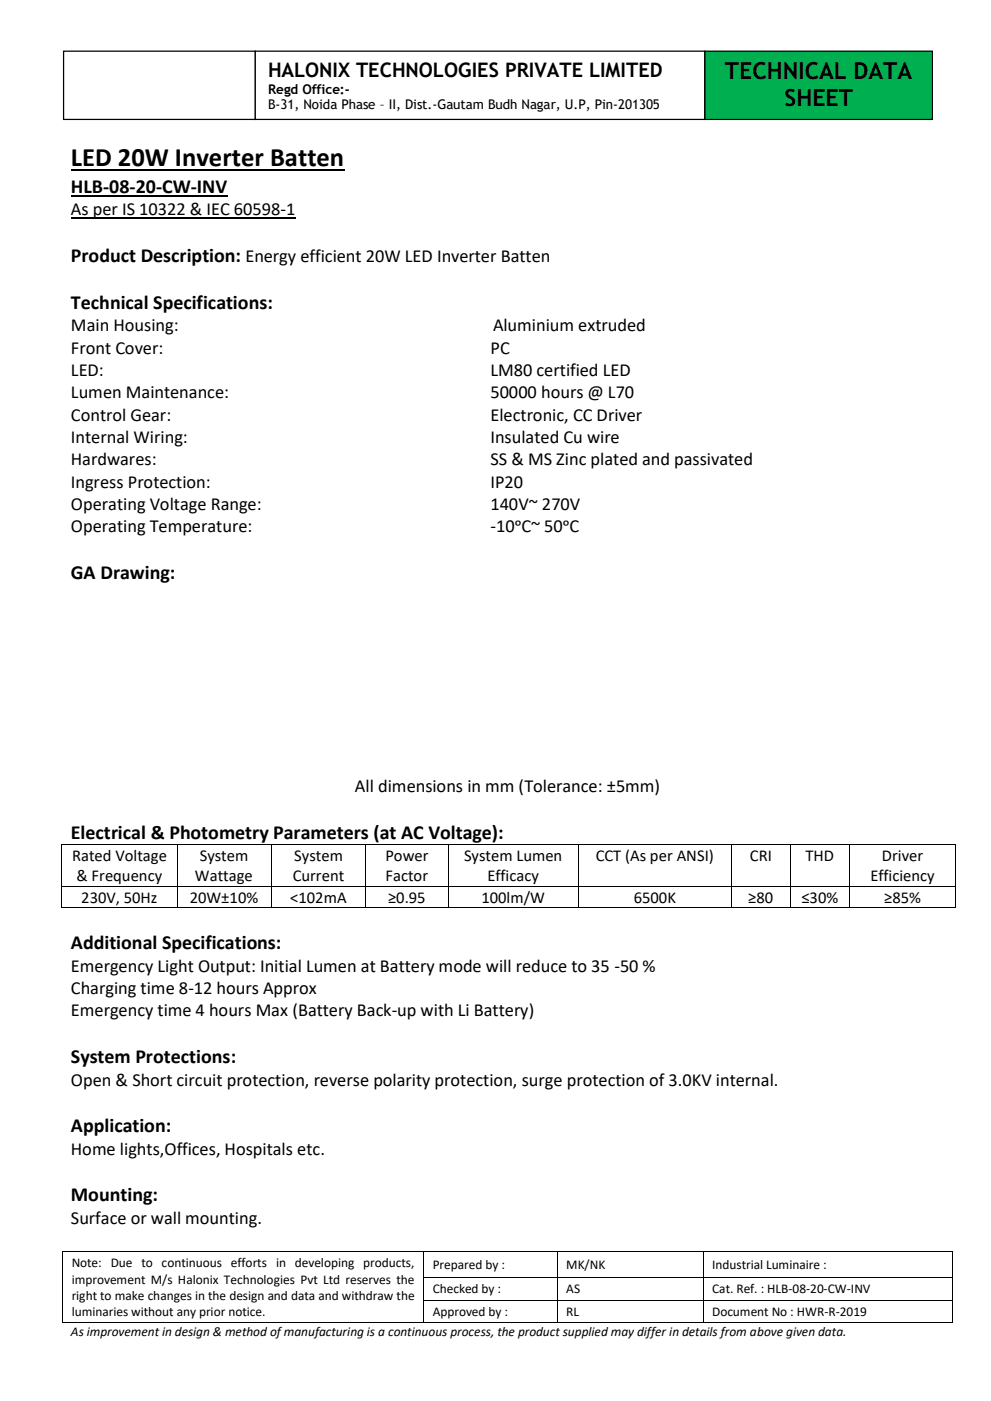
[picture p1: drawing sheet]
<svg xmlns="http://www.w3.org/2000/svg" width="210mm" height="297mm" viewBox="0 0 210 297" stroke-linecap="round" stroke-linejoin="round" font-family="sans-serif">
<defs><g id="words">
<text font-size="5.6" x="15" y="35.3">LED 20W Inverter Batten</text>
<g font-size="5">
<text x="153.7" y="16.7">TECHNICAL DATA</text>
<text x="166.3" y="22.4">SHEET</text>
</g>
<g font-size="4.2">
<text x="56.8" y="16.3">HALONIX TECHNOLOGIES PRIVATE LIMITED</text>
<text x="15" y="40.9">HLB-08-20-CW-INV</text>
<text x="15" y="55.5">Product Description: Energy efficient 20W LED Inverter Batten</text>
<text x="15" y="65.4">Technical Specifications:</text>
<text x="15" y="122.7">GA Drawing:</text>
<text x="15" y="177.8">Electrical &amp; Photometry Parameters (at AC Voltage):</text>
<text x="15" y="201.2">Additional Specifications:</text>
<text x="15" y="225.3">System Protections:</text>
<text x="15" y="239.9">Application:</text>
<text x="15" y="254.6">Mounting:</text>
</g>
<g font-size="3.9">
<text x="15" y="45.6">As per IS 10322 &amp; IEC 60598-1</text>
<text x="15" y="70.2">Main Housing:</text>
<text x="104.5" y="70.2">Aluminium extruded</text>
<text x="15" y="74.9">Front Cover:</text>
<text x="104" y="74.9">PC</text>
<text x="15" y="79.7">LED:</text>
<text x="104" y="79.7">LM80 certified LED</text>
<text x="15" y="84.4">Lumen Maintenance:</text>
<text x="15" y="89.2">Control Gear:</text>
<text x="104" y="84.4">50000 hours @ L70</text>
<text x="104" y="89.2">Electronic, CC Driver</text>
<text x="15" y="93.9">Internal Wiring:</text>
<text x="104" y="93.9">Insulated Cu wire</text>
<text x="15" y="98.6">Hardwares:</text>
<text x="104" y="98.6">SS &amp; MS Zinc plated and passivated</text>
<text x="15" y="103.4">Ingress Protection:</text>
<text x="104" y="103.4">IP20</text>
<text x="15" y="108.1">Operating Voltage Range:</text>
<text x="15" y="112.8">Operating Temperature:</text>
<text x="104" y="108.1">140V~ 270V</text>
<text x="104" y="112.8">-10ᵒC~ 50ᵒC</text>
<text x="75.2" y="168">All dimensions in mm (Tolerance: ±5mm)</text>
<text x="15" y="205.9">Emergency Light Output: Initial Lumen at Battery mode will reduce to 35 -50 %</text>
<text x="15" y="210.7">Charging time 8-12 hours Approx</text>
<text x="15" y="215.4">Emergency time 4 hours Max (Battery Back-up with Li Battery)</text>
<text x="15" y="230.1">Open &amp; Short circuit protection, reverse polarity protection, surge protection of 3.0KV internal.</text>
<text x="15" y="244.7">Home lights,Offices, Hospitals etc.</text>
<text x="15" y="259.4">Surface or wall mounting.</text>
</g>
<g font-size="3.5">
<text x="15.3" y="182.5">Rated Voltage</text>
<text x="42.3" y="182.5">System</text>
<text x="62.4" y="182.5">System</text>
<text x="81.7" y="182.5">Power</text>
<text x="98.4" y="182.5">System Lumen</text>
<text x="126.3" y="182.5">CCT (As per ANSI)</text>
<text x="159" y="182.5">CRI</text>
<text x="170.8" y="182.5">THD</text>
<text x="186.9" y="182.5">Driver</text>
<text x="16.2" y="186.8">&amp; Frequency</text>
<text x="17.2" y="191.3">230V, 50Hz</text>
<text x="40.2" y="191.3">20W±10%</text>
<text x="41.3" y="186.8">Wattage</text>
<text x="61.5" y="191.3">&lt;102mA</text>
<text x="62" y="186.8">Current</text>
<text x="81.7" y="186.8">Factor</text>
<text x="82.3" y="191.3">≥0.95</text>
<text x="102" y="191.3">100lm/W</text>
<text x="103.3" y="186.8">Efficacy</text>
<text x="134.3" y="191.3">6500K</text>
<text x="158.6" y="191.3">≥80</text>
<text x="169.9" y="191.3">≤30%</text>
<text x="184.5" y="186.8">Efficiency</text>
<text x="187.4" y="191.3">≥85%</text>
</g>
<g font-size="2.8">
<text x="56.8" y="19.9">Regd Office:-</text>
<text x="56.8" y="23.2">B-31, Noida Phase – II, Dist.-Gautam Budh Nagar, U.P, Pin-201305</text>
<text x="15.2" y="268.6">Note: Due to continuous efforts in developing products,</text>
<text x="91.7" y="268.9">Prepared by :</text>
<text x="120" y="268.9">MK/NK</text>
<text x="151" y="268.9">Industrial Luminaire :</text>
<text x="15.2" y="272">improvement M/s Halonix Technologies Pvt Ltd reserves the</text>
<text x="15.2" y="275.5">right to make changes in the design and data and withdraw the</text>
<text x="91.7" y="274.1">Checked by :</text>
<text x="120" y="274.1">AS</text>
<text x="151" y="274.1">Cat. Ref. : HLB-08-20-CW-INV</text>
<text x="15.2" y="278.9">luminaries without any prior notice.</text>
<text x="91.7" y="278.9">Approved by :</text>
<text x="120" y="278.9">RL</text>
<text x="151" y="278.9">Document No : HWR-R-2019</text>
<text x="15" y="283.1">As improvement in design &amp; method of manufacturing is a continuous process, the product supplied may differ in details from above given data.</text>
</g>
</g></defs>
<path d="M15 36.1h58" fill="none" stroke="#000" stroke-width=".38"/>
<path d="M15 41.5h33.1" fill="none" stroke="#000" stroke-width=".3"/>
<path d="M15 46.2h47.6" fill="none" stroke="#000" stroke-width=".25"/>
<g fill="#000">
<path d="M13 179h.2v.1h-.2z" fill-rule="evenodd"/>
<path d="M13 179h.2v.1h-.2z" fill-rule="evenodd"/>
<path d="M37.5 179h.1v.1h-.1z" fill-rule="evenodd"/>
<path d="M57.5 179h.1v.1h-.1z" fill-rule="evenodd"/>
<path d="M77.5 179h.2v.1h-.2z" fill-rule="evenodd"/>
<path d="M95 179h.1v.1h-.1z" fill-rule="evenodd"/>
<path d="M122.5 179h.2v.1h-.2z" fill-rule="evenodd"/>
<path d="M155 179h.2v.1h-.2z" fill-rule="evenodd"/>
<path d="M167.5 179h.2v.1h-.2z" fill-rule="evenodd"/>
<path d="M180 179h.2v.1h-.2z" fill-rule="evenodd"/>
<path d="M202.5 179h.2v.1h-.2z" fill-rule="evenodd"/>
<path d="M202.5 179h.2v.1h-.2z" fill-rule="evenodd"/>
<path d="M13 187.7h.2v.2h-.2z" fill-rule="evenodd"/>
<path d="M13 192.2h.2v.2h-.2z" fill-rule="evenodd"/>
<path d="M13 192.2h.2v.2h-.2z" fill-rule="evenodd"/>
<path d="M37.5 187.7h.1v.2h-.1z" fill-rule="evenodd"/>
<path d="M37.5 192.2h.1v.2h-.1z" fill-rule="evenodd"/>
<path d="M57.5 187.7h.1v.2h-.1z" fill-rule="evenodd"/>
<path d="M57.5 192.2h.1v.2h-.1z" fill-rule="evenodd"/>
<path d="M77.5 187.7h.2v.2h-.2z" fill-rule="evenodd"/>
<path d="M77.5 192.2h.2v.2h-.2z" fill-rule="evenodd"/>
<path d="M95 187.7h.1v.2h-.1z" fill-rule="evenodd"/>
<path d="M95 192.2h.1v.2h-.1z" fill-rule="evenodd"/>
<path d="M122.5 187.7h.2v.2h-.2z" fill-rule="evenodd"/>
<path d="M122.5 192.2h.2v.2h-.2z" fill-rule="evenodd"/>
<path d="M155 187.7h.2v.2h-.2z" fill-rule="evenodd"/>
<path d="M155 192.2h.2v.2h-.2z" fill-rule="evenodd"/>
<path d="M167.5 187.7h.2v.2h-.2z" fill-rule="evenodd"/>
<path d="M167.5 192.2h.2v.2h-.2z" fill-rule="evenodd"/>
<path d="M180 187.7h.2v.2h-.2z" fill-rule="evenodd"/>
<path d="M180 192.2h.2v.2h-.2z" fill-rule="evenodd"/>
<path d="M202.5 187.7h.2v.2h-.2z" fill-rule="evenodd"/>
<path d="M202.5 192.2h.2v.2h-.2z" fill-rule="evenodd"/>
<path d="M202.5 192.2h.2v.2h-.2z" fill-rule="evenodd"/>
<path d="M13.2 265.2h.2v.2h-.2z" fill-rule="evenodd"/>
<path d="M13.2 265.2h.2v.2h-.2z" fill-rule="evenodd"/>
<path d="M13.2 270.6h.2v.2h-.2z" fill-rule="evenodd"/>
<path d="M13.2 275.5h.2v.2h-.2z" fill-rule="evenodd"/>
<path d="M89.7 265.2h.2v.2h-.2z" fill-rule="evenodd"/>
<path d="M89.7 270.6h.2v.2h-.2z" fill-rule="evenodd"/>
<path d="M89.7 275.5h.2v.2h-.2z" fill-rule="evenodd"/>
<path d="M118.1 265.2h.2v.2h-.2z" fill-rule="evenodd"/>
<path d="M118.1 270.6h.2v.2h-.2z" fill-rule="evenodd"/>
<path d="M118.1 275.5h.2v.2h-.2z" fill-rule="evenodd"/>
<path d="M149 265.2h.1v.2h-.1z" fill-rule="evenodd"/>
<path d="M149 270.6h.1v.2h-.1z" fill-rule="evenodd"/>
<path d="M149 275.5h.1v.2h-.1z" fill-rule="evenodd"/>
<path d="M201.8 265.2h.1v.2h-.1z" fill-rule="evenodd"/>
<path d="M201.8 265.2h.1v.2h-.1z" fill-rule="evenodd"/>
<path d="M201.8 270.6h.1v.2h-.1z" fill-rule="evenodd"/>
<path d="M201.8 275.5h.1v.2h-.1z" fill-rule="evenodd"/>
<path d="M13.2 280.3h.2v.2h-.2z" fill-rule="evenodd"/>
<path d="M13.2 280.3h.2v.2h-.2z" fill-rule="evenodd"/>
<path d="M89.7 280.3h.2v.2h-.2z" fill-rule="evenodd"/>
<path d="M118.1 280.3h.2v.2h-.2z" fill-rule="evenodd"/>
<path d="M149 280.3h.1v.2h-.1z" fill-rule="evenodd"/>
<path d="M201.8 280.3h.1v.2h-.1z" fill-rule="evenodd"/>
<path d="M201.8 280.3h.1v.2h-.1z" fill-rule="evenodd"/>
</g>
<g fill="none" stroke="#000" stroke-width=".21">
<path d="M13.1 179.1v8.6M13.2 179.1h24.3M37.6 179.1v8.6M37.6 179.1h19.9M57.5 179.1v8.6M57.6 179.1h19.9M77.6 179.1v8.6M77.7 179.1h17.3M95.1 179.1v8.6M95.1 179.1h27.4M122.6 179.1v8.6M122.7 179.1h32.3"/>
<path d="M155.1 179.1v8.6M155.2 179.1h12.3M167.6 179.1v8.6M167.7 179.1h12.3M180.1 179.1v8.6M180.2 179.1h22.3M202.6 179.1v8.6M13.1 187.9v4.3M13.2 187.8h24.3M13.2 192.3h24.3M37.6 187.9v4.3M37.6 187.8h19.9"/>
<path d="M37.6 192.3h19.9M57.5 187.9v4.3M57.6 187.8h19.9M57.6 192.3h19.9M77.6 187.9v4.3M77.7 187.8h17.3M77.7 192.3h17.3M95.1 187.9v4.3M95.1 187.8h27.4M95.1 192.3h27.4M122.6 187.9v4.3M122.7 187.8h32.3"/>
<path d="M122.7 192.3h32.3M155.1 187.9v4.3M155.2 187.8h12.3M155.2 192.3h12.3M167.6 187.9v4.3M167.7 187.8h12.3M167.7 192.3h12.3M180.1 187.9v4.3M180.2 187.8h22.3M180.2 192.3h22.3M202.6 187.9v4.3M13.3 265.4v5.2"/>
<path d="M13.3 270.8v4.7M13.3 275.7v4.6M13.4 265.3h76.3M89.8 265.4v5.2M89.8 270.8v4.7M89.8 275.7v4.6M89.9 265.3h28.2M89.9 270.7h28.2M89.9 275.6h28.2M118.2 265.4v5.2M118.2 270.8v4.7M118.2 275.7v4.6"/>
<path d="M118.3 265.3h30.7M118.3 270.7h30.7M118.3 275.6h30.7M149 265.4v5.2M149 270.8v4.7M149 275.7v4.6M149.1 265.3h52.7M149.1 270.7h52.7M149.1 275.6h52.7M201.8 265.4v5.2M201.8 270.8v4.7M201.8 275.7v4.6"/>
<path d="M13.4 280.4h76.3M89.9 280.4h28.2M118.3 280.4h30.7M149.1 280.4h52.7"/>
</g>
<path d="M149.4 10.8h48.2v14.5h-48.2z" fill-rule="evenodd" fill="#00b050"/>
<path d="M149.4 10.8h48.2v14.5h-48.2z" fill="none" stroke="#000" stroke-width=".26"/>
<path d="M13.5 10.8h40.6v14.5h-40.6z" fill-rule="evenodd" fill="#fff"/>
<path d="M13.5 10.8h40.6v14.5h-40.6z" fill="none" stroke="#000" stroke-width=".26"/>
<path d="M54.1 10.8h95.3v14.5h-95.3z" fill-rule="evenodd" fill="#fff"/>
<path d="M54.1 10.8h95.3v14.5h-95.3z" fill="none" stroke="#000" stroke-width=".26"/>
<use href="#words"/>
</svg>
